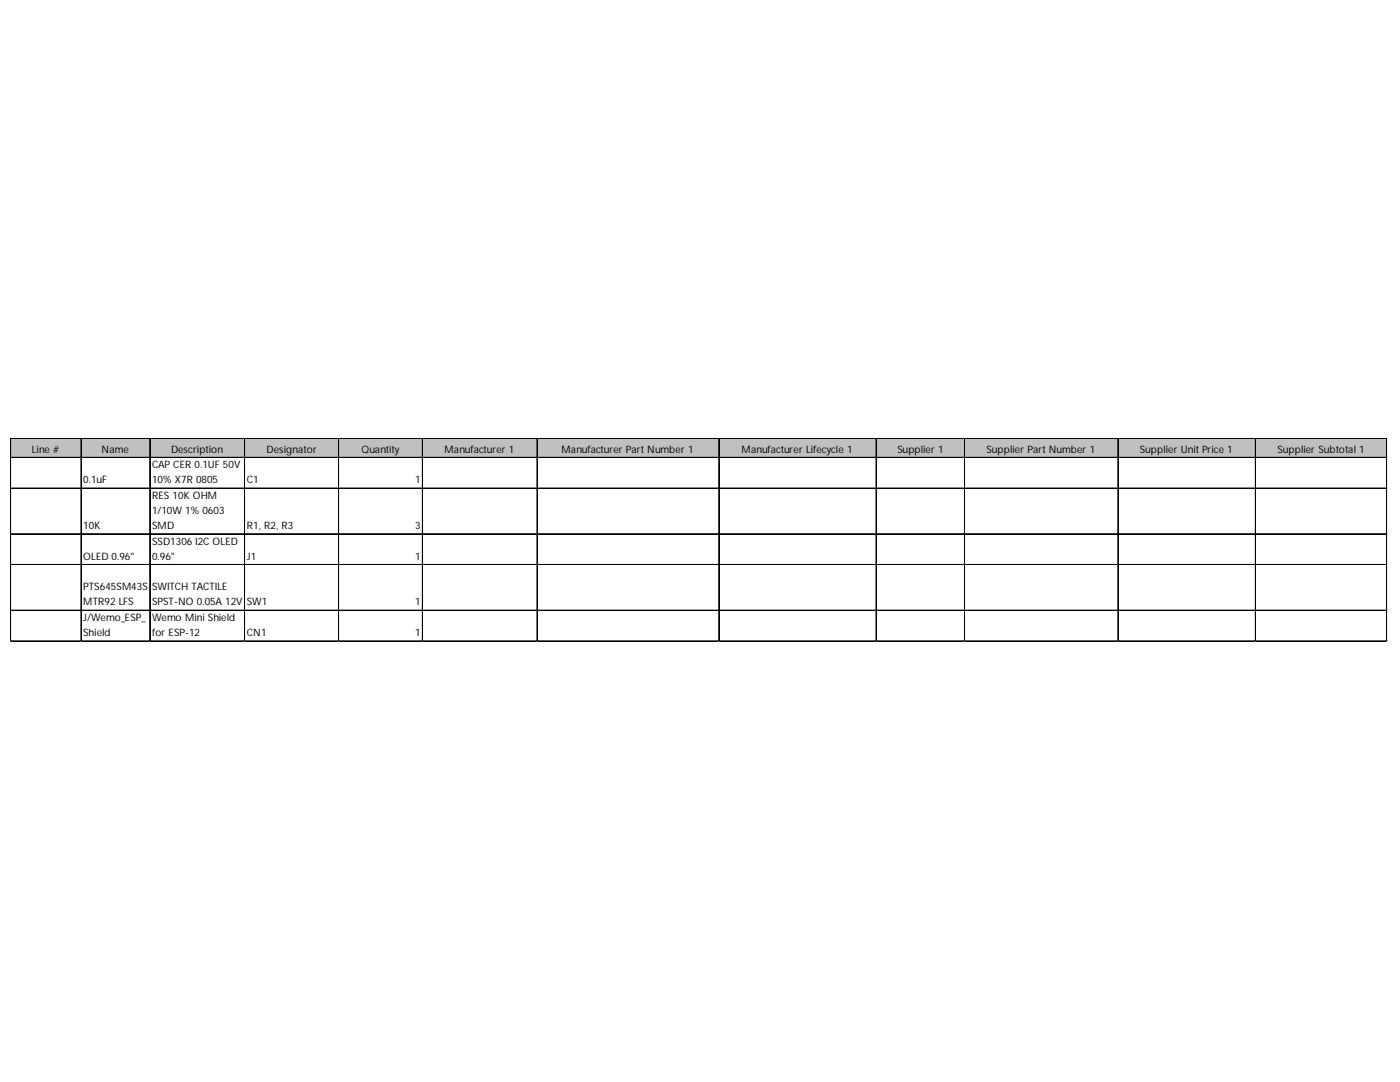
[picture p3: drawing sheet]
<svg xmlns="http://www.w3.org/2000/svg" width="279mm" height="216mm" viewBox="0 0 279 216" stroke-linecap="round" stroke-linejoin="round" font-family="sans-serif">
<defs><g id="words">
<g font-size="2">
<text x="6.4" y="90.3">Line #</text>
<text x="20.3" y="90.3">Name</text>
<text x="30.3" y="93.5">CAPCER 0.1UF 50V</text>
<text x="34.1" y="90.3">Description</text>
<text x="53.2" y="90.3">Designator</text>
<text x="72.1" y="90.3">Quantity</text>
<text x="88.7" y="90.3">Manufacturer 1</text>
<text x="112" y="90.3">Manufacturer PartNumber 1</text>
<text x="148" y="90.3">Manufacturer Lifecycle 1</text>
<text x="179.1" y="90.3">Supplier 1</text>
<text x="196.9" y="90.3">Supplier PartNumber 1</text>
<text x="227.5" y="90.3">Supplier UnitPrice 1</text>
<text x="254.9" y="90.3">Supplier Subtotal 1</text>
<text x="16.6" y="96.4">0.1uF</text>
<text x="30.3" y="96.4">10% X7R 0805</text>
<text x="30.3" y="99.6">RES 10K OHM</text>
<text x="49.3" y="96.4">C1</text>
<text x="82.9" y="96.4">1</text>
<text x="16.6" y="105.6">10K</text>
<text x="30.3" y="102.6">1/10W1% 0603</text>
<text x="30.3" y="105.6">SMD</text>
<text x="49.3" y="105.6">R1, R2, R3</text>
<text x="82.9" y="105.6">3</text>
<text x="16.6" y="111.7">OLED 0.96&quot;</text>
<text x="30.3" y="108.7">SSD1306I2C OLED</text>
<text x="30.3" y="111.7">0.96&quot;</text>
<text x="49.3" y="111.7">J1</text>
<text x="82.9" y="111.7">1</text>
<text x="16.6" y="117.8">PTS645SM43S</text>
<text x="30.3" y="117.8">SWITCH TACTILE</text>
<text x="16.6" y="120.8">MTR92LFS</text>
<text x="16.6" y="124">J/Wemo_ESP_</text>
<text x="30.3" y="120.8">SPST-NO 0.05A 12V</text>
<text x="30.3" y="124">Wemo Mini Shield</text>
<text x="49.3" y="120.8">SW1</text>
<text x="82.9" y="120.8">1</text>
<text x="16.6" y="126.9">Shield</text>
<text x="30.3" y="126.9">for ESP-12</text>
<text x="49.3" y="126.9">CN1</text>
<text x="82.9" y="126.9">1</text>
</g>
</g></defs>
<path d="M2.2 87.6h274.7v3.8h-274.7z" fill="#c0c0c0"/>
<g fill="none" stroke="#000" stroke-width=".2">
<path d="M2.1 87.5v40.5M2.2 87.5v40.5M2.3 87.5h274.6M2.3 87.6h274.6M2.3 91.3h274.6M2.3 97.4h274.6M2.3 97.5h274.6M16.2 87.6v40.4M29.9 87.6v40.4M30 87.6v40.4M48.8 87.6v40.4M48.9 87.6v40.4"/>
<path d="M67.6 87.6v40.4M84.3 87.6v40.4M84.4 87.6v40.4M107.2 87.6v40.4M143.4 87.6v40.4M143.5 87.6v40.4M174.8 87.6v40.4M174.9 87.6v40.4M192.5 87.6v40.4M192.6 87.6v40.4M223.1 87.6v40.4M223.2 87.6v40.4"/>
<path d="M250.5 87.6v40.4M250.6 87.6v40.4M276.7 87.6v40.4M276.8 87.6v40.4M2.3 106.5h274.6M2.3 106.6h274.6M2.3 112.6h274.6M2.3 112.7h274.6M2.3 121.7h274.6M2.3 121.8h274.6M2.3 127.9h274.6M2.3 128h274.6"/>
</g>
<path d="M2.1 128v.1" fill="none" stroke="#d4d4d4" stroke-width=".2"/>
<path d="M2.1 128l.2 .1z" fill="#d4d4d4"/>
<path d="M16.2 128v.1" fill="none" stroke="#d4d4d4" stroke-width=".2"/>
<path d="M16.2 128l.1 .1z" fill="#d4d4d4"/>
<path d="M29.9 128v.1" fill="none" stroke="#d4d4d4" stroke-width=".2"/>
<path d="M29.9 128l.1 .1z" fill="#d4d4d4"/>
<path d="M48.8 128v.1" fill="none" stroke="#d4d4d4" stroke-width=".2"/>
<path d="M48.8 128l.2 .1z" fill="#d4d4d4"/>
<path d="M67.6 128v.1" fill="none" stroke="#d4d4d4" stroke-width=".2"/>
<path d="M67.6 128l.1 .1z" fill="#d4d4d4"/>
<path d="M84.3 128v.1" fill="none" stroke="#d4d4d4" stroke-width=".2"/>
<path d="M84.3 128l.1 .1z" fill="#d4d4d4"/>
<path d="M107.2 128v.1" fill="none" stroke="#d4d4d4" stroke-width=".2"/>
<path d="M107.2 128l.1 .1z" fill="#d4d4d4"/>
<path d="M143.4 128v.1" fill="none" stroke="#d4d4d4" stroke-width=".2"/>
<path d="M143.4 128l.2 .1z" fill="#d4d4d4"/>
<path d="M174.8 128v.1" fill="none" stroke="#d4d4d4" stroke-width=".2"/>
<path d="M174.8 128l.2 .1z" fill="#d4d4d4"/>
<path d="M192.5 128v.1" fill="none" stroke="#d4d4d4" stroke-width=".2"/>
<path d="M192.5 128l.1 .1z" fill="#d4d4d4"/>
<path d="M223.1 128v.1" fill="none" stroke="#d4d4d4" stroke-width=".2"/>
<path d="M223.1 128l.1 .1z" fill="#d4d4d4"/>
<path d="M250.5 128v.1" fill="none" stroke="#d4d4d4" stroke-width=".2"/>
<path d="M250.5 128l.2 .1z" fill="#d4d4d4"/>
<path d="M276.7 128v.1" fill="none" stroke="#d4d4d4" stroke-width=".2"/>
<path d="M276.7 128l.2 .1z" fill="#d4d4d4"/>
<path d="M276.9 87.5h.1" fill="none" stroke="#d4d4d4" stroke-width=".2"/>
<path d="M276.9 87.5v.1z" fill="#d4d4d4"/>
<path d="M276.9 91.3h.1" fill="none" stroke="#d4d4d4" stroke-width=".2"/>
<path d="M276.9 91.3v.1z" fill="#d4d4d4"/>
<path d="M276.9 97.4h.1" fill="none" stroke="#d4d4d4" stroke-width=".2"/>
<path d="M276.9 97.4v.1z" fill="#d4d4d4"/>
<path d="M276.9 106.5h.1" fill="none" stroke="#d4d4d4" stroke-width=".2"/>
<path d="M276.9 106.5v.2z" fill="#d4d4d4"/>
<path d="M276.9 112.6h.1" fill="none" stroke="#d4d4d4" stroke-width=".2"/>
<path d="M276.9 112.6v.2z" fill="#d4d4d4"/>
<path d="M276.9 121.7h.1" fill="none" stroke="#d4d4d4" stroke-width=".2"/>
<path d="M276.9 121.7v.2z" fill="#d4d4d4"/>
<path d="M276.9 127.9h.1" fill="none" stroke="#d4d4d4" stroke-width=".2"/>
<path d="M276.9 127.9v.1z" fill="#d4d4d4"/>
<use href="#words"/>
</svg>
